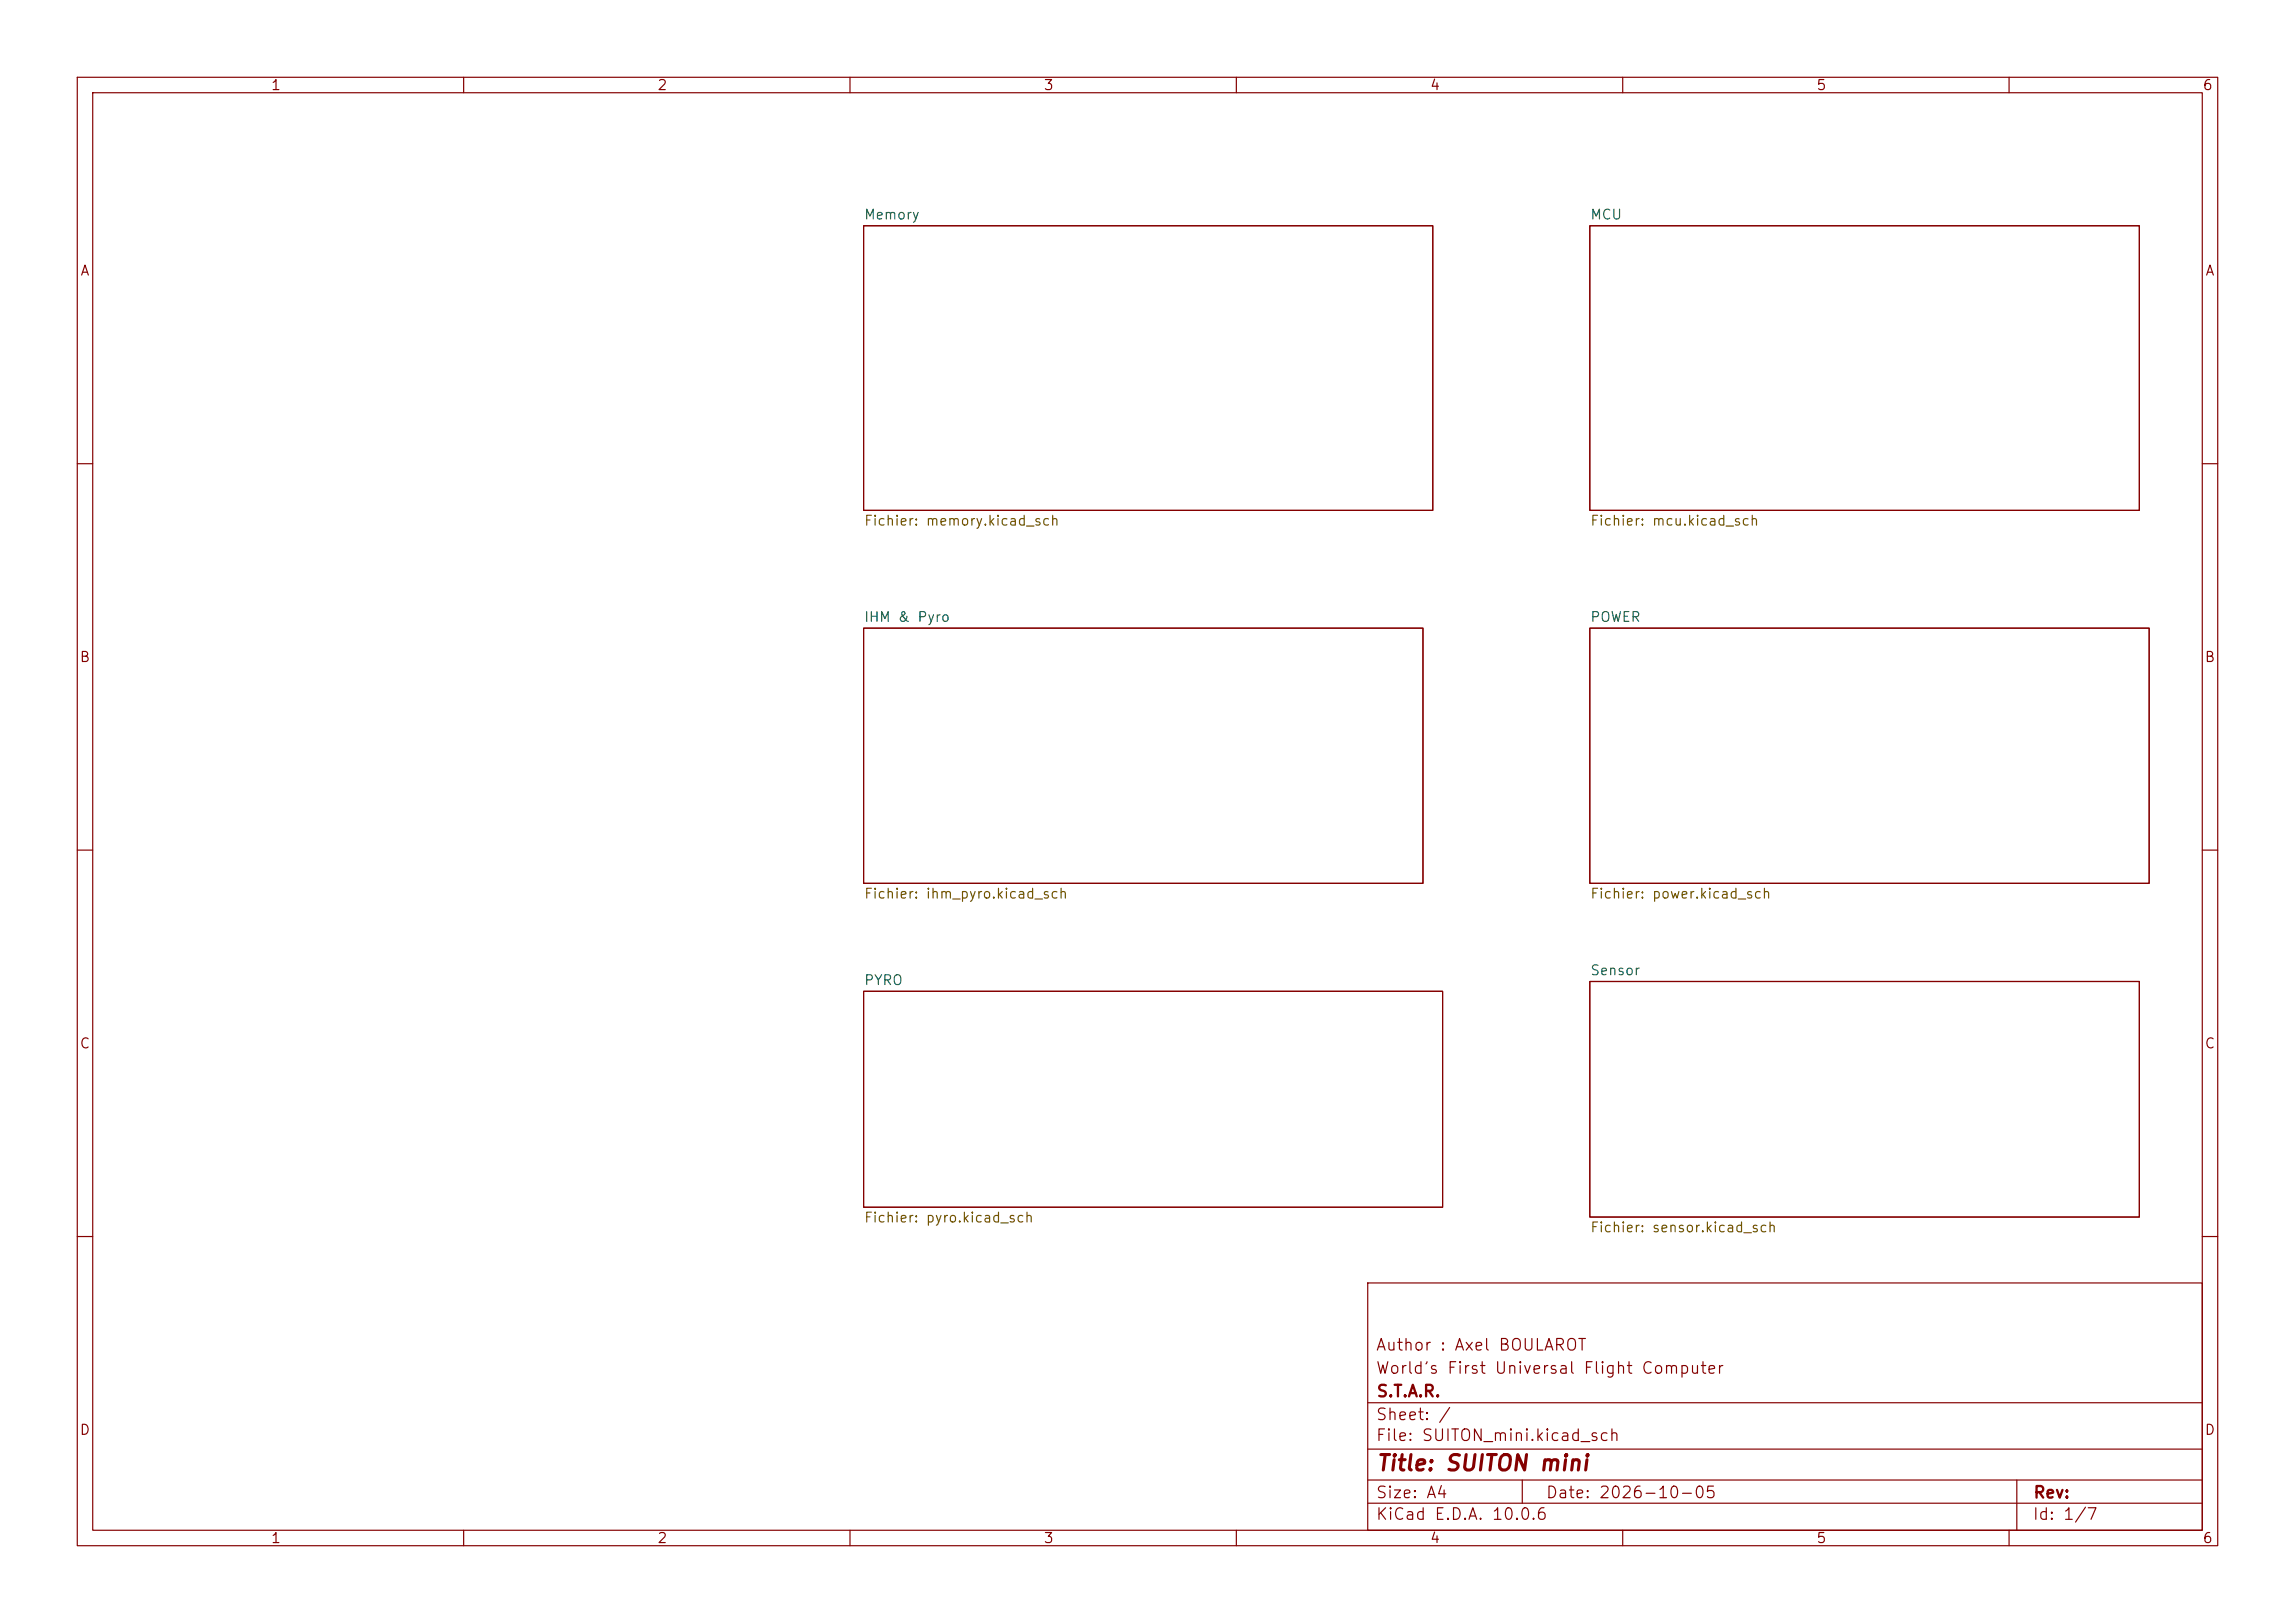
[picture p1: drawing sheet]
<svg xmlns="http://www.w3.org/2000/svg" width="297mm" height="210mm" viewBox="0 0 297 210" stroke-linecap="round" stroke-linejoin="round" font-family="sans-serif">
<defs><g id="words">
<text font-size="2" fill="#840000" x="178" y="190.8">Title: SUITON mini</text>
<g font-size="1.5" fill="#840000">
<text x="178" y="178.1">World’s First Universal Flight Computer</text>
<text x="178" y="175.1">Author : Axel BOULAROT</text>
<text x="178" y="184.1">Sheet: /</text>
<text x="178" y="181.1">S.T.A.R.</text>
<text x="178" y="186.8">File: SUITON_mini.kicad_sch</text>
<text x="178" y="197">KiCad E.D.A. 10.0.6</text>
<text x="178" y="194.2">Size: A4</text>
<text x="200" y="194.2">Date: 2026-10-05</text>
<text x="263" y="197">Id: 1/7</text>
<text x="263" y="194.2">Rev:</text>
</g>
<g font-size="1.3" fill="#840000">
<text x="35" y="12">1</text>
<text x="85" y="12">2</text>
<text x="135" y="12">3</text>
<text x="185" y="12">4</text>
<text x="235" y="12">5</text>
<text x="285" y="12">6</text>
<text x="10.3" y="36">A</text>
<text x="285.3" y="36">A</text>
<text x="10.2" y="86">B</text>
<text x="285.2" y="86">B</text>
<text x="10.2" y="136">C</text>
<text x="285.2" y="136">C</text>
<text x="10.2" y="186">D</text>
<text x="285.2" y="186">D</text>
<text x="35" y="200">1</text>
<text x="85" y="200">2</text>
<text x="135" y="200">3</text>
<text x="185" y="200">4</text>
<text x="235" y="200">5</text>
<text x="285" y="200">6</text>
</g>
<g font-size="1.3" fill="#006464">
<text x="111.7" y="28.7">Memory</text>
<text x="205.7" y="28.7">MCU</text>
<text x="111.7" y="80.8">IHM &amp; Pyro</text>
<text x="205.7" y="80.8">POWER</text>
<text x="111.7" y="127.8">PYRO</text>
<text x="205.7" y="126.5">Sensor</text>
</g>
<g font-size="1.3" fill="#725600">
<text x="111.7" y="68.3">Fichier: memory.kicad_sch</text>
<text x="205.7" y="68.3">Fichier: mcu.kicad_sch</text>
<text x="111.7" y="116.6">Fichier: ihm_pyro.kicad_sch</text>
<text x="205.7" y="116.6">Fichier: power.kicad_sch</text>
<text x="111.7" y="158.5">Fichier: pyro.kicad_sch</text>
<text x="205.7" y="159.8">Fichier: sensor.kicad_sch</text>
</g>
</g></defs>
<g fill="none" stroke="#840000" stroke-width=".15">
<path d="M10 10h277v190h-277zM12 12h273v186h-273zM60 10v2M110 10v2M160 10v2M210 10v2M260 10v2M111.8 29.2h73.6v36.8h-73.6zM205.7 29.2h71.2v36.8h-71.2zM10 60h2M285 60h2M111.8 81.3h72.3v33h-72.3z"/>
<path d="M205.7 81.3h72.4v33h-72.4zM10 110h2M285 110h2M111.8 128.3h74.9v27.9h-74.9zM205.7 127h71.2v30.5h-71.2zM10 160h2M177 166h108v32h-108zM285 160h2M60 198v2M110 198v2M160 198v2M177 194.5h108"/>
<path d="M177 191.5h108M177 187.5h108M177 181.5h108M197 191.5v3M210 198v2M260 198v2M261 191.5v6.5"/>
</g>
<use href="#words"/>
</svg>
